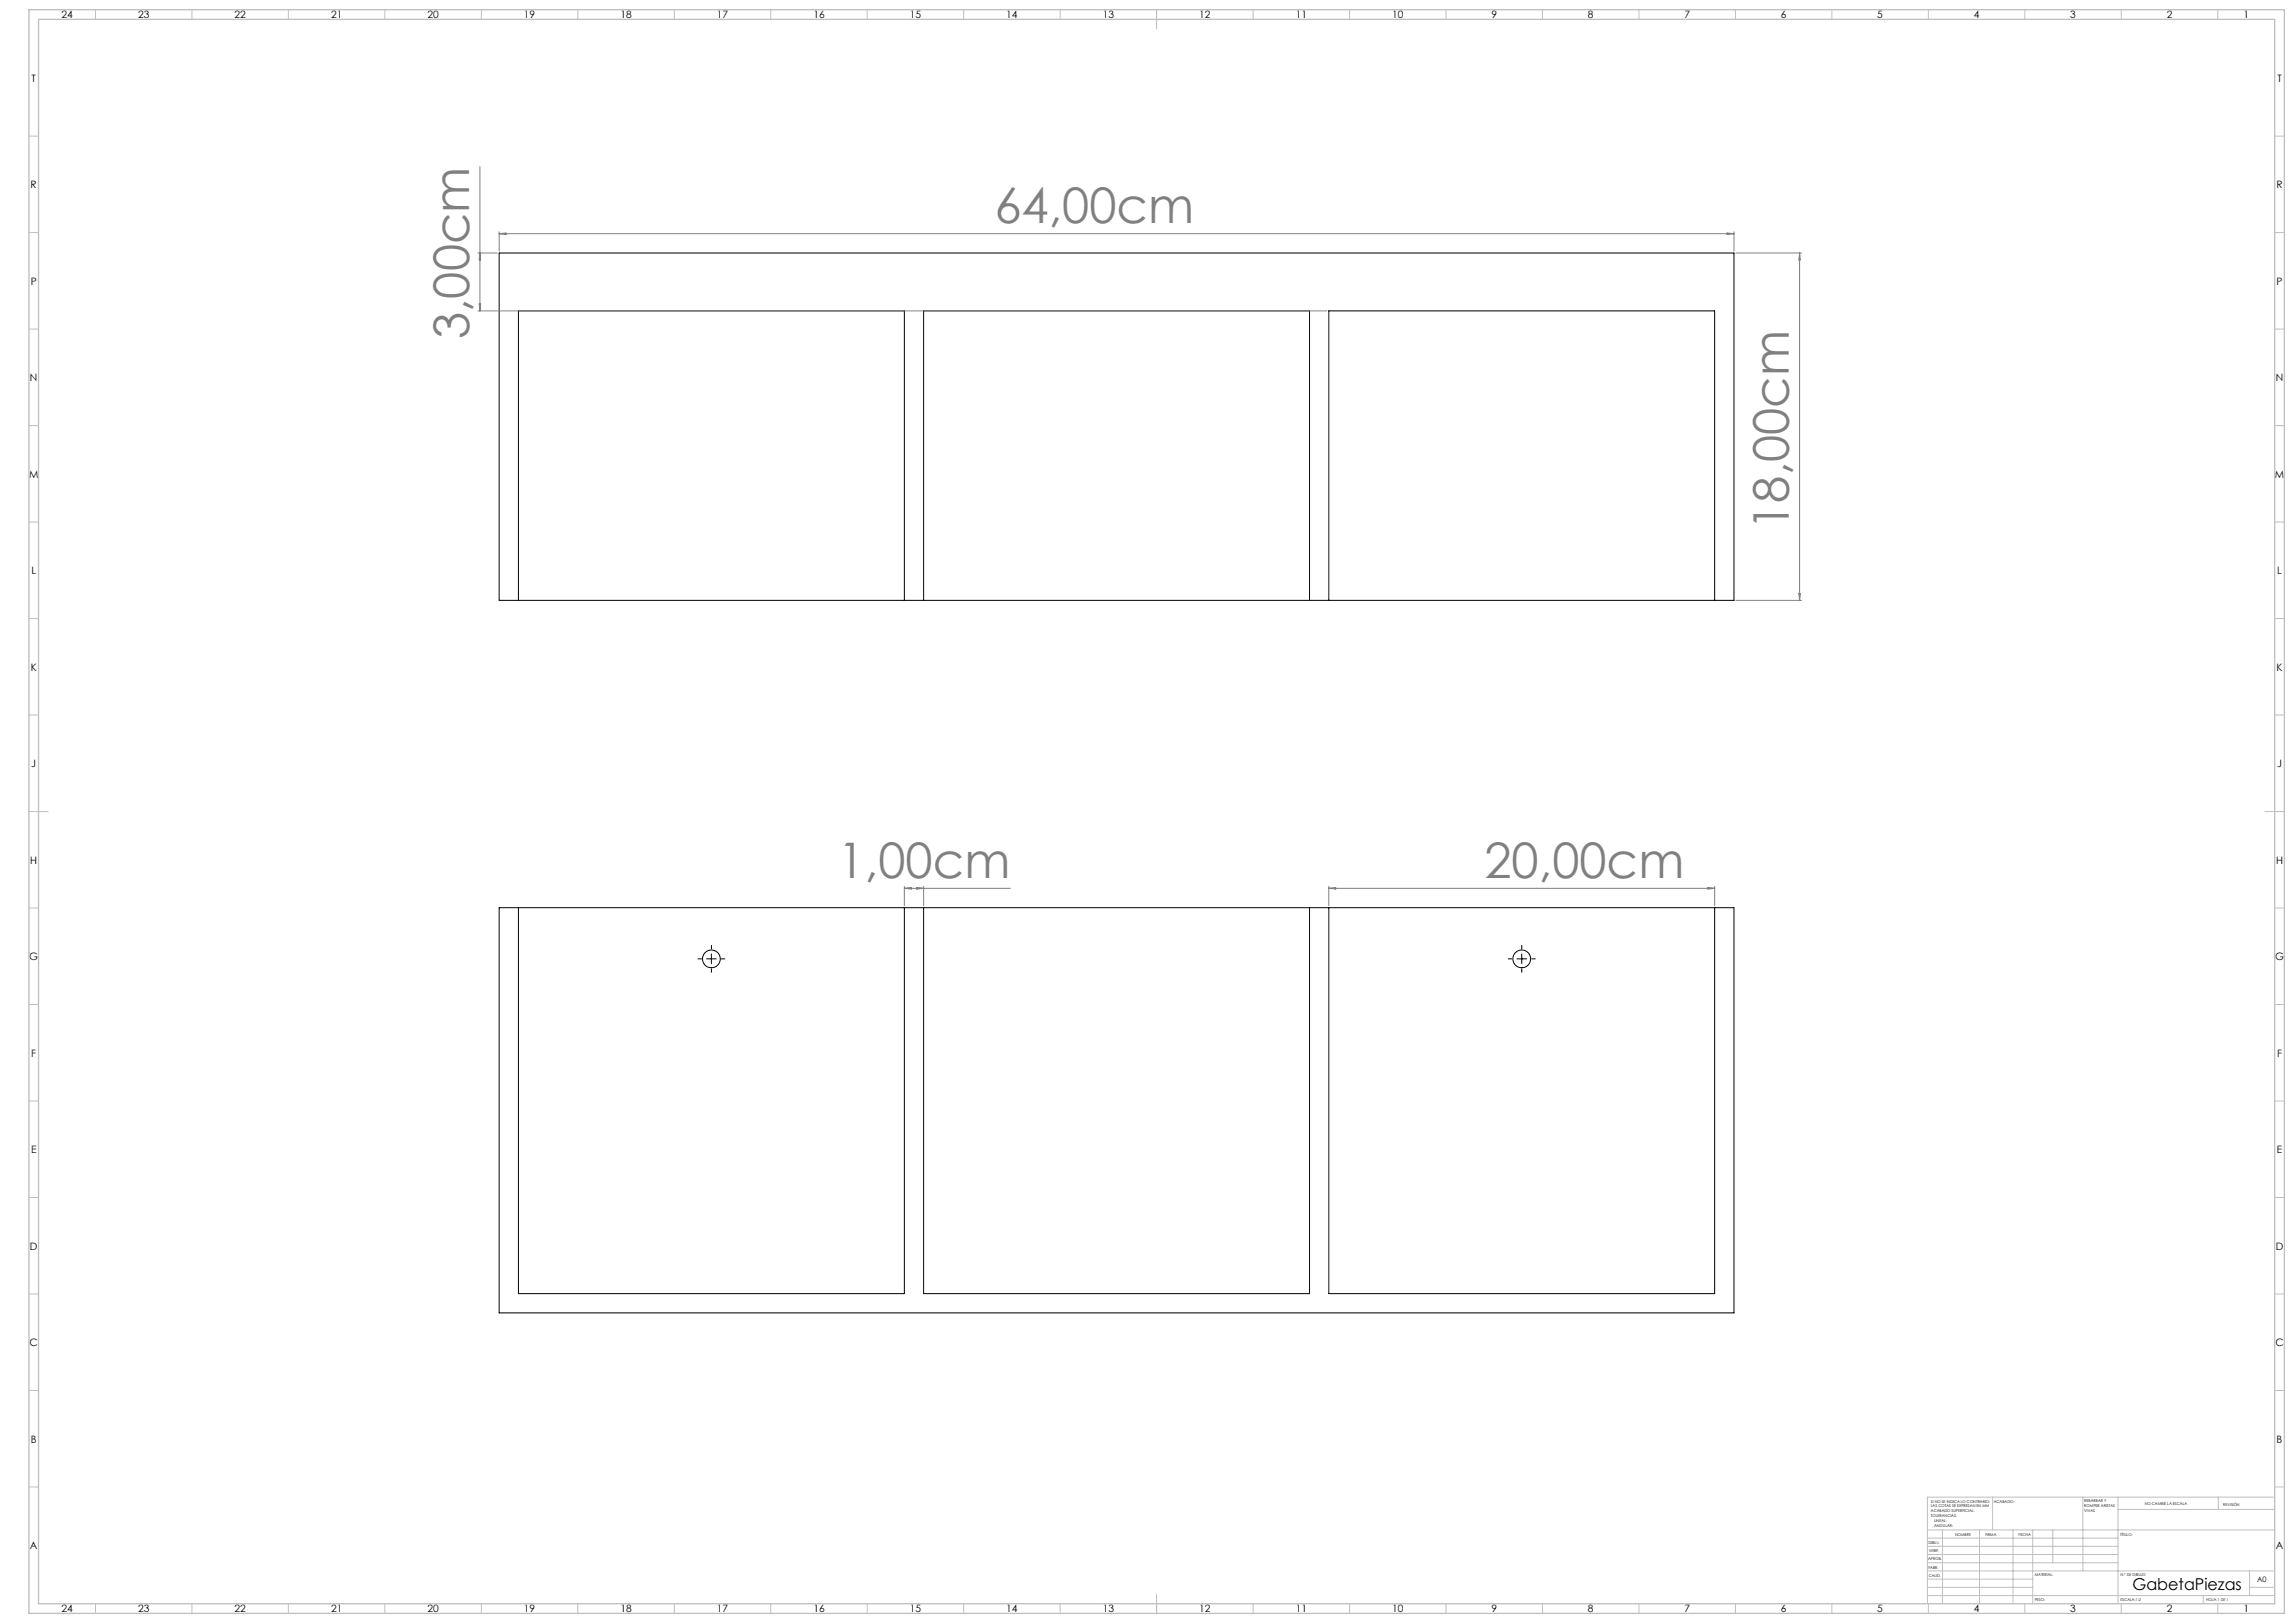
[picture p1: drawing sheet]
<svg xmlns="http://www.w3.org/2000/svg" width="1189mm" height="841mm" viewBox="0 0 1189 841" stroke-linecap="round" stroke-linejoin="round" font-family="sans-serif">
<defs><g id="words">
<g font-size="25.4" fill="#808080">
<text x="515" y="116">64,00cm</text>
<text x="243" y="176" transform="rotate(-90 243 176)">3,00cm</text>
<text x="927" y="275" transform="rotate(-90 927 275)">18,00cm</text>
<text x="434" y="455">1,00cm</text>
<text x="769" y="455">20,00cm</text>
</g>
<text font-size="8.5" x="1105" y="824">GabetaPiezas</text>
<g font-size="5.3">
<text x="32" y="10">24</text>
<text x="72" y="10">23</text>
<text x="122" y="10">22</text>
<text x="172" y="10">21</text>
<text x="222" y="10">20</text>
<text x="272" y="10">19</text>
<text x="322" y="10">18</text>
<text x="372" y="10">17</text>
<text x="422" y="10">16</text>
<text x="472" y="10">15</text>
<text x="522" y="10">14</text>
<text x="572" y="10">13</text>
<text x="622" y="10">12</text>
<text x="672" y="10">11</text>
<text x="722" y="10">10</text>
<text x="773" y="10">9</text>
<text x="823" y="10">8</text>
<text x="873" y="10">7</text>
<text x="923" y="10">6</text>
<text x="973" y="10">5</text>
<text x="1023" y="10">4</text>
<text x="1073" y="10">3</text>
<text x="1123" y="10">2</text>
<text x="1163" y="10">1</text>
<text x="16" y="42">T</text>
<text x="1180" y="42">T</text>
<text x="16" y="98">R</text>
<text x="1180" y="98">R</text>
<text x="16" y="148">P</text>
<text x="1180" y="148">P</text>
<text x="16" y="198">N</text>
<text x="1180" y="198">N</text>
<text x="15" y="248">M</text>
<text x="1179" y="248">M</text>
<text x="16" y="298">L</text>
<text x="1180" y="298">L</text>
<text x="16" y="348">K</text>
<text x="1180" y="348">K</text>
<text x="16" y="398">J</text>
<text x="1180" y="398">J</text>
<text x="16" y="448">H</text>
<text x="1180" y="448">H</text>
<text x="15" y="498">G</text>
<text x="1179" y="498">G</text>
<text x="16" y="548">F</text>
<text x="1180" y="548">F</text>
<text x="16" y="598">E</text>
<text x="1180" y="598">E</text>
<text x="16" y="648">D</text>
<text x="1180" y="648">D</text>
<text x="15" y="698">C</text>
<text x="1179" y="698">C</text>
<text x="16" y="748">B</text>
<text x="1180" y="748">B</text>
<text x="16" y="803">A</text>
<text x="1180" y="803">A</text>
<text x="32" y="836">24</text>
<text x="72" y="836">23</text>
<text x="122" y="836">22</text>
<text x="172" y="836">21</text>
<text x="222" y="836">20</text>
<text x="272" y="836">19</text>
<text x="322" y="836">18</text>
<text x="372" y="836">17</text>
<text x="422" y="836">16</text>
<text x="472" y="836">15</text>
<text x="522" y="836">14</text>
<text x="572" y="836">13</text>
<text x="622" y="836">12</text>
<text x="672" y="836">11</text>
<text x="722" y="836">10</text>
<text x="773" y="836">9</text>
<text x="823" y="836">8</text>
<text x="873" y="836">7</text>
<text x="923" y="836">6</text>
<text x="973" y="836">5</text>
<text x="1023" y="836">4</text>
<text x="1073" y="836">3</text>
<text x="1123" y="836">2</text>
<text x="1163" y="836">1</text>
</g>
<text font-size="3.9" x="1170" y="820">A0</text>
<g font-size="2">
<text x="1001" y="779">SI NO SE INDICA LO CONTRARIO:</text>
<text x="1033" y="779">ACABADO:</text>
<text x="1080" y="778">REBARBAR Y</text>
<text x="1112" y="780">NO CAMBIE LA ESCALA</text>
<text x="1001" y="781">LAS COTAS SE EXPRESAN EN MM</text>
<text x="1001" y="784">ACABADO SUPERFICIAL:</text>
<text x="1080" y="781">ROMPER ARISTAS</text>
<text x="1080" y="783">VIVAS</text>
<text x="1152" y="780">REVISIÓN</text>
<text x="1001" y="786">TOLERANCIAS:</text>
<text x="1002" y="789">LINEAL:</text>
<text x="1002" y="791">ANGULAR:</text>
<text x="1013" y="796">NOMBRE</text>
<text x="1029" y="796">FIRMA</text>
<text x="1046" y="796">FECHA</text>
<text x="1099" y="796">TÍTULO:</text>
<text x="1000" y="800">DIBUJ.</text>
<text x="999" y="808">APROB.</text>
<text x="1000" y="804">VERIF.</text>
<text x="1000" y="813">FABR.</text>
<text x="1000" y="817">CALID.</text>
<text x="1055" y="817">MATERIAL:</text>
<text x="1099" y="817">N.º DE DIBUJO</text>
<text x="1055" y="830">PESO:</text>
<text x="1099" y="830">ESCALA:1:2</text>
<text x="1143" y="830">HOJA 1 DE 1</text>
</g>
</g></defs>
<g fill="none" stroke="#000" stroke-width=".52">
<path d="M259 131h640v180h-640zM269 311v-150h200v150M479 311v-150h200v150M689 311v-150h200v150M259 470h640v210h-640zM269 470v200h200v-200M479 470v200h200v-200M689 470v200h200v-200M366 497h5M369 494v5M786 497h5M789 494v5"/>
<circle cx="369" cy="497" r="5"/>
<circle cx="789" cy="497" r="5"/>
</g>
<path d="M364 497h-2M369 492v-2M374 497h2M784 497h-2M789 492v-2M794 497h2M369 502v2M789 502v2" fill="none" stroke="#000" stroke-width=".52" stroke-dasharray="15.2 1.3 1.3 1.3" stroke-linecap="butt"/>
<g fill="none" stroke="#808080" stroke-width=".52">
<path d="M249 86v75M248 131h10M249 131v4h-1zM259 120v10M259 121h640M259 121h3zM895 121h4h-4zM899 120v10M900 131h34M933 131v4h-1zM933 131v180M248 158h1v3z"/>
<path d="M248 161h440M900 311h34M932 308h1v3zM469 459v10M475 460h4l-4 1zM479 459v10M689 459v10M885 460h4l-4 1zM889 459v10M469 460h55M469 460h3v1zM689 460h200"/>
<path d="M689 460h3v1z"/>
</g>
<g fill="none" stroke="#c0c0c0" stroke-width=".52">
<path d="M49 5v5M99 5v5M149 5v5M199 5v5M249 5v5M299 5v5M349 5v5M399 5v5M449 5v5M499 5v5M549 5v5M599 5v10"/>
<path d="M649 5v5M699 5v5M749 5v5M799 5v5M849 5v5M899 5v5M949 5v5M999 5v5M1049 5v5M1099 5v5M1149 5v5M15 71h5"/>
<path d="M1179 71h5M15 121h5M1179 121h5M15 171h5M1179 171h5M15 221h5M1179 221h5M15 271h5M1179 271h5M15 321h5M1179 321h5M15 371h5"/>
<path d="M1179 371h5M15 421h10M1174 421h10M15 471h5M1179 471h5M15 521h5M1179 521h5M15 571h5M1179 571h5M15 621h5M1179 621h5M15 671h5"/>
<path d="M1179 671h5M15 721h5M1179 721h5M15 771h5M1033 776v17M1080 776v38M1098 776v55M1150 776v6M1179 771h5M1179 776h-180v55M999 793h180M999 797h99"/>
<path d="M1007 793v38M1026 793v38M1043 793v38M1054 793v38M1064 793v17M1098 782h81M999 810h99M999 806h99M999 801h99M999 818h55M999 814h180M1166 814v13"/>
<path d="M49 831v5M99 831v5M149 831v5M199 831v5M249 831v5M299 831v5M349 831v5M399 831v5M449 831v5M499 831v5M549 831v5M599 826v10"/>
<path d="M649 831v5M699 831v5M749 831v5M799 831v5M849 831v5M899 831v5M949 831v5M999 827h180M999 823h55M999 831v5M1049 831v5M1099 831v5"/>
<path d="M1142 827v4M1149 831v5M1166 823h13"/>
</g>
<path d="M15 5h1169v831h-1169zM20 10h1159v821h-1159z" fill="none" stroke="#c0c0c0" stroke-width=".7"/>
<use href="#words"/>
</svg>
